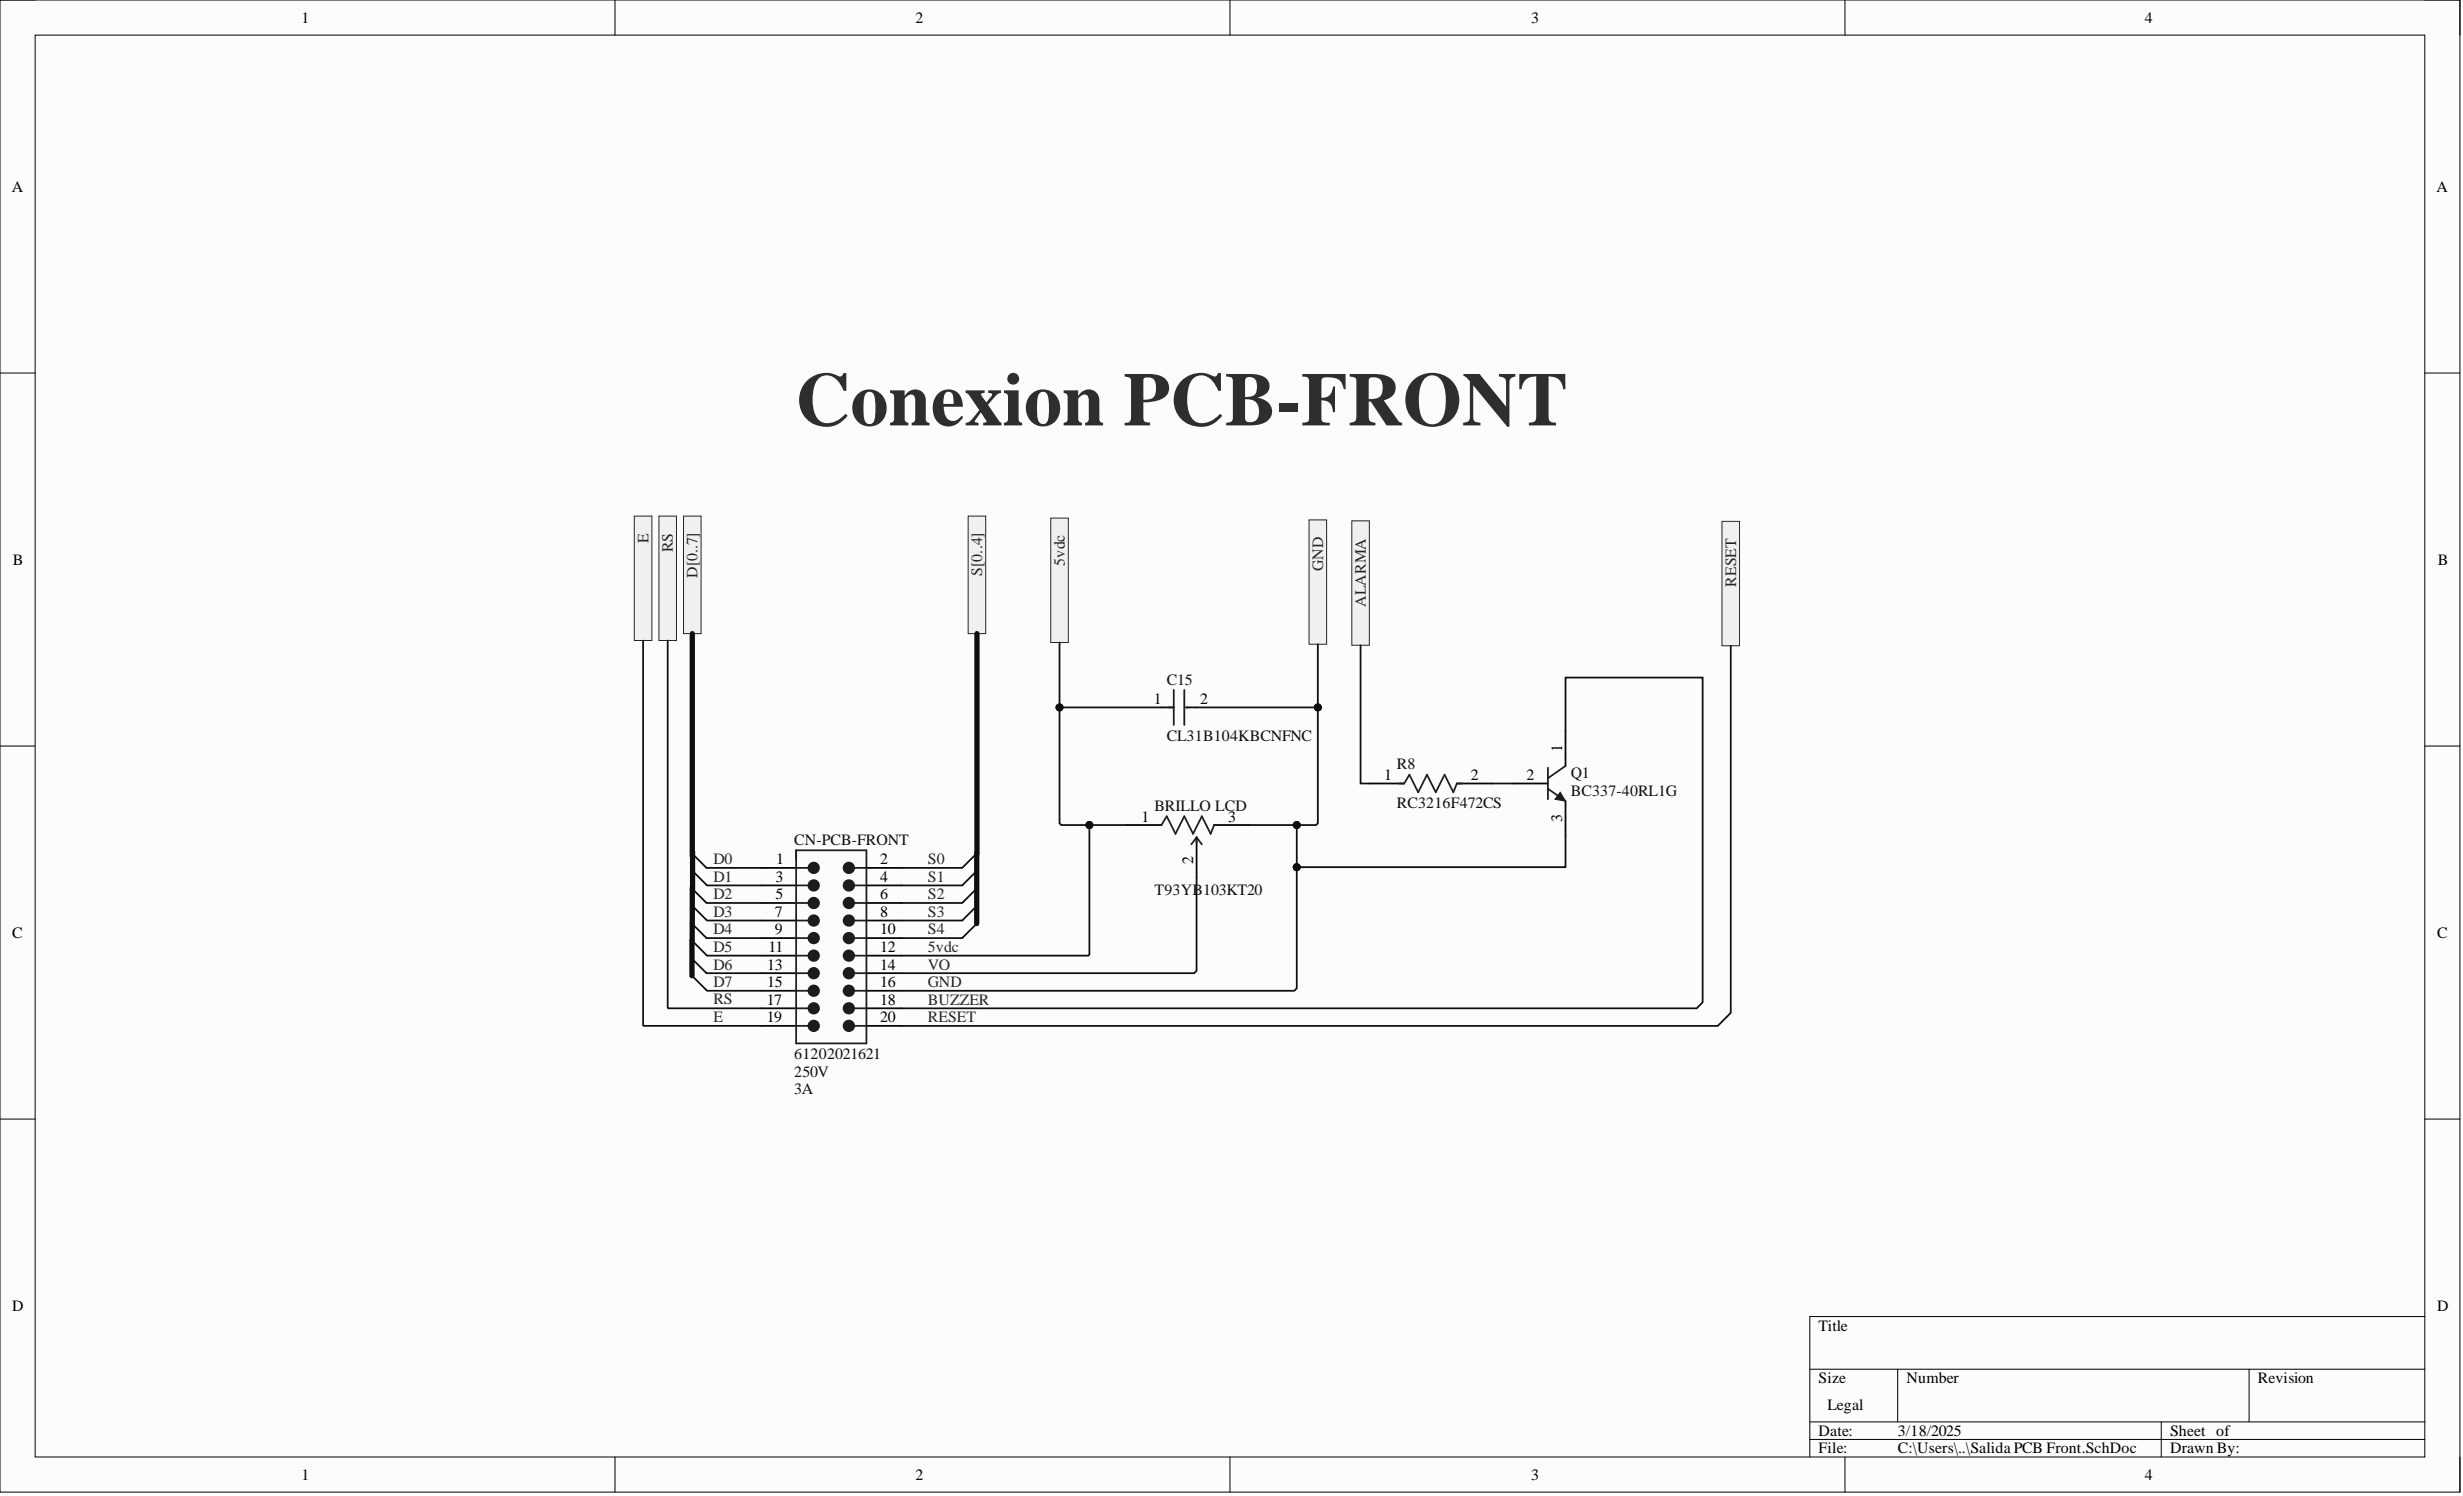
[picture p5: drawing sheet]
<svg xmlns="http://www.w3.org/2000/svg" width="356mm" height="216mm" viewBox="0 0 356 216" stroke-linecap="round" stroke-linejoin="round" font-family="sans-serif">
<defs><g id="words">
<text font-size="11" fill="#2e2e2e" x="114.8" y="61.4">Conexion PCB-FRONT</text>
<g font-size="2.3">
<text x="43.5" y="3.3">1</text>
<text x="132.2" y="3.3">2</text>
<text x="221" y="3.3">3</text>
<text x="309.7" y="3.3">4</text>
<text x="1.7" y="27.7">A</text>
<text x="351.8" y="27.7">A</text>
<text x="1.9" y="81.5">B</text>
<text x="351.9" y="81.5">B</text>
<text x="166.6" y="101.6">1</text>
<text x="173.3" y="101.6">2</text>
<text x="199.8" y="112.6">1</text>
<text x="212.3" y="112.6">2</text>
<text x="220.4" y="112.6">2</text>
<text x="225.5" y="108.5" transform="rotate(-90 225.5 108.5)">1</text>
<text x="164.8" y="118.6">1</text>
<text x="177.3" y="118.6">3</text>
<text x="225.5" y="118.6" transform="rotate(-90 225.5 118.6)">3</text>
<text x="112" y="124.7">1</text>
<text x="127.1" y="124.7">2</text>
<text x="172.3" y="124.6" transform="rotate(-90 172.3 124.6)">2</text>
<text x="112" y="127.3">3</text>
<text x="112" y="129.8">5</text>
<text x="127.1" y="127.3">4</text>
<text x="127.1" y="129.8">6</text>
<text x="1.8" y="135.4">C</text>
<text x="110.9" y="137.4">11</text>
<text x="111.9" y="132.3">7</text>
<text x="111.9" y="134.9">9</text>
<text x="127.1" y="132.3">8</text>
<text x="127.1" y="134.9">10</text>
<text x="127.1" y="137.4">12</text>
<text x="351.9" y="135.4">C</text>
<text x="110.8" y="139.9">13</text>
<text x="110.8" y="142.5">15</text>
<text x="127.1" y="139.9">14</text>
<text x="127.1" y="142.5">16</text>
<text x="110.7" y="145">17</text>
<text x="110.7" y="147.5">19</text>
<text x="127.1" y="145">18</text>
<text x="127.1" y="147.5">20</text>
<text x="1.8" y="189.2">D</text>
<text x="351.9" y="189.2">D</text>
<text x="262.6" y="192">Title</text>
<text x="262.6" y="199.6">Size</text>
<text x="263.8" y="203.4">Legal</text>
<text x="275.2" y="199.6">Number</text>
<text x="326" y="199.6">Revision</text>
<text x="262.6" y="207.2">Date:</text>
<text x="262.6" y="209.8">File:</text>
<text x="274" y="207.2">3/18/2025</text>
<text x="274" y="209.8">C:\Users\..\Salida PCB Front.SchDoc</text>
<text x="313.3" y="207.2">Sheet of</text>
<text x="313.3" y="209.8">Drawn By:</text>
<text x="43.5" y="213.6">1</text>
<text x="132.2" y="213.6">2</text>
<text x="221" y="213.6">3</text>
<text x="309.7" y="213.6">4</text>
</g>
<g font-size="2.3" fill="#262626">
<text x="93.6" y="78.4" transform="rotate(-90 93.6 78.4)">E</text>
<text x="97.2" y="79.7" transform="rotate(-90 97.2 79.7)">RS</text>
<text x="100.7" y="83.4" transform="rotate(-90 100.7 83.4)">D[0..7]</text>
<text x="141.8" y="83.1" transform="rotate(-90 141.8 83.1)">S[0..4]</text>
<text x="153.7" y="81.7" transform="rotate(-90 153.7 81.7)">5vdc</text>
<text x="191" y="82.4" transform="rotate(-90 191 82.4)">GND</text>
<text x="197.2" y="87.6" transform="rotate(-90 197.2 87.6)">ALARMA</text>
<text x="250.6" y="84.7" transform="rotate(-90 250.6 84.7)">RESET</text>
<text x="103" y="124.7">D0</text>
<text x="133.9" y="124.7">S0</text>
<text x="103" y="127.3">D1</text>
<text x="103" y="129.8">D2</text>
<text x="133.9" y="129.8">S2</text>
<text x="133.9" y="127.3">S1</text>
<text x="103" y="132.3">D3</text>
<text x="103" y="134.9">D4</text>
<text x="103" y="137.4">D5</text>
<text x="133.9" y="132.3">S3</text>
<text x="133.9" y="134.9">S4</text>
<text x="133.9" y="137.4">5vdc</text>
<text x="103" y="139.9">D6</text>
<text x="103" y="142.5">D7</text>
<text x="133.9" y="139.9">VO</text>
<text x="133.9" y="142.5">GND</text>
<text x="103" y="144.9">RS</text>
<text x="103" y="147.5">E</text>
<text x="133.9" y="145">BUZZER</text>
<text x="133.9" y="147.5">RESET</text>
</g>
<g font-size="2.3" fill="#0e0e0e">
<text x="168.4" y="98.8">C15</text>
<text x="168.4" y="106.9">CL31B104KBCNFNC</text>
<text x="201.7" y="111">R8</text>
<text x="226.8" y="112.3">Q1</text>
<text x="166.7" y="117">BRILLO LCD</text>
<text x="201.7" y="116.6">RC3216F472CS</text>
<text x="226.8" y="114.8">BC337-40RL1G</text>
<text x="114.7" y="121.9">CN-PCB-FRONT</text>
<text x="166.7" y="129.2">T93YB103KT20</text>
<text x="114.7" y="155.4">250V</text>
<text x="114.7" y="152.8">61202021621</text>
<text x="114.7" y="157.9">3A</text>
</g>
</g></defs>
<path d="M0 0h355.2v215.3h-355.2z" fill-rule="evenodd" fill="#fcfcfc"/>
<path d="M0 0h355.2v215.3h-355.2z" fill="none" stroke="#000" stroke-width=".14"/>
<path d="M5.1 5.1h345v205.2h-345z" fill-rule="evenodd" fill="#fcfcfc"/>
<g fill="none" stroke="#000" stroke-width=".14">
<path d="M0 0h5.1M5.1 5.1h345v205.2h-345zM88.8 0v5.1M177.6 0v5.1M266.4 0v5.1M350.1 0h5.1v5.1M0 53.8h5.1M350.1 53.8h5.1M0 107.7h5.1M350.1 107.7h5.1M0 161.5h5.1M350.1 161.5h5.1"/>
<path d="M261.3 197.6h88.8M274 197.6v7.6M324.7 197.6v7.6M350.1 190h-88.8v20.3M88.8 210.3v5M177.6 210.3v5M261.3 205.2h88.8M261.3 207.7h88.8M266.4 210.3v5M312 205.2v5.1M355.2 210.3v5"/>
</g>
<path d="M109.9 127.8h5M109.9 125.2h5" fill="none" stroke="#000" stroke-width=".25"/>
<path d="M114.9 127.8h1.8" fill="none" stroke="#1c1c1c" stroke-width=".25"/>
<circle cx="117.5" cy="127.8" r=".76" fill="#1c1c1c"/>
<g fill="none" stroke="#1c1c1c" stroke-width=".25">
<path d="M114.9 125.2h1.8M123.3 127.8h1.8"/>
<circle cx="117.5" cy="127.8" r=".76"/>
</g>
<path d="M125.1 127.8h5.1M125.1 125.2h5.1" fill="none" stroke="#000" stroke-width=".25"/>
<circle cx="122.6" cy="127.8" r=".76" fill="#1c1c1c"/>
<g fill="none" stroke="#1c1c1c" stroke-width=".25">
<path d="M123.3 125.2h1.8"/>
<circle cx="122.6" cy="127.8" r=".76"/>
</g>
<circle cx="122.6" cy="125.3" r=".76" fill="#1c1c1c"/>
<g fill="none" stroke="#1c1c1c" stroke-width=".25">
<path d="M114.9 130.3h1.8"/>
<circle cx="122.6" cy="125.3" r=".76"/>
</g>
<path d="M109.9 130.3h5M125.1 130.3h5.1" fill="none" stroke="#000" stroke-width=".25"/>
<circle cx="117.5" cy="130.3" r=".76" fill="#1c1c1c"/>
<g fill="none" stroke="#1c1c1c" stroke-width=".25">
<path d="M123.3 130.3h1.8"/>
<circle cx="117.5" cy="130.3" r=".76"/>
</g>
<circle cx="122.6" cy="130.3" r=".76" fill="#1c1c1c"/>
<g fill="none" stroke="#1c1c1c" stroke-width=".25">
<path d="M114.9 132.9h1.8"/>
<circle cx="122.6" cy="130.3" r=".76"/>
</g>
<path d="M109.9 132.9h5M125.1 132.9h5.1" fill="none" stroke="#000" stroke-width=".25"/>
<circle cx="117.5" cy="132.9" r=".76" fill="#1c1c1c"/>
<g fill="none" stroke="#1c1c1c" stroke-width=".25">
<path d="M123.3 132.9h1.8"/>
<circle cx="117.5" cy="132.9" r=".76"/>
</g>
<circle cx="122.6" cy="132.9" r=".76" fill="#1c1c1c"/>
<g fill="none" stroke="#1c1c1c" stroke-width=".25">
<path d="M114.9 135.4h1.8"/>
<circle cx="122.6" cy="132.9" r=".76"/>
</g>
<path d="M109.9 135.4h5M125.1 135.4h5.1" fill="none" stroke="#000" stroke-width=".25"/>
<circle cx="117.5" cy="135.4" r=".76" fill="#1c1c1c"/>
<g fill="none" stroke="#1c1c1c" stroke-width=".25">
<path d="M123.3 135.4h1.8"/>
<circle cx="117.5" cy="135.4" r=".76"/>
</g>
<circle cx="122.6" cy="135.4" r=".76" fill="#1c1c1c"/>
<g fill="none" stroke="#1c1c1c" stroke-width=".25">
<path d="M114.9 137.9h1.8"/>
<circle cx="122.6" cy="135.4" r=".76"/>
</g>
<path d="M109.9 137.9h5M125.1 137.9h5.1" fill="none" stroke="#000" stroke-width=".25"/>
<circle cx="117.5" cy="137.9" r=".76" fill="#1c1c1c"/>
<g fill="none" stroke="#1c1c1c" stroke-width=".25">
<path d="M123.3 137.9h1.8"/>
<circle cx="117.5" cy="137.9" r=".76"/>
</g>
<circle cx="122.6" cy="137.9" r=".76" fill="#1c1c1c"/>
<g fill="none" stroke="#1c1c1c" stroke-width=".25">
<path d="M114.9 140.5h1.8"/>
<circle cx="122.6" cy="137.9" r=".76"/>
</g>
<path d="M109.9 140.5h5M109.9 143h5M125.1 140.5h5.1M125.1 143h5.1" fill="none" stroke="#000" stroke-width=".25"/>
<circle cx="117.5" cy="140.5" r=".76" fill="#1c1c1c"/>
<g fill="none" stroke="#1c1c1c" stroke-width=".25">
<path d="M123.3 140.5h1.8"/>
<circle cx="117.5" cy="140.5" r=".76"/>
</g>
<circle cx="122.6" cy="140.5" r=".76" fill="#1c1c1c"/>
<circle cx="122.6" cy="140.5" r=".76" fill="none" stroke="#1c1c1c" stroke-width=".25"/>
<circle cx="117.5" cy="125.3" r=".76" fill="#1c1c1c"/>
<g fill="none" stroke="#1c1c1c" stroke-width=".25">
<path d="M114.9 143h1.8"/>
<circle cx="117.5" cy="125.3" r=".76"/>
</g>
<path d="M109.9 145.5h5M125.1 145.5h5.1" fill="none" stroke="#000" stroke-width=".25"/>
<circle cx="117.5" cy="143" r=".76" fill="#1c1c1c"/>
<g fill="none" stroke="#1c1c1c" stroke-width=".25">
<path d="M123.3 143h1.8"/>
<circle cx="117.5" cy="143" r=".76"/>
</g>
<circle cx="122.6" cy="143" r=".76" fill="#1c1c1c"/>
<g fill="none" stroke="#1c1c1c" stroke-width=".25">
<path d="M114.9 145.5h1.8"/>
<circle cx="122.6" cy="143" r=".76"/>
</g>
<circle cx="117.5" cy="145.5" r=".76" fill="#1c1c1c"/>
<g fill="none" stroke="#1c1c1c" stroke-width=".25">
<path d="M123.3 145.5h1.8"/>
<circle cx="117.5" cy="145.5" r=".76"/>
</g>
<circle cx="122.6" cy="145.5" r=".76" fill="#1c1c1c"/>
<g fill="none" stroke="#1c1c1c" stroke-width=".25">
<path d="M114.9 148.1h1.8"/>
<circle cx="122.6" cy="145.5" r=".76"/>
</g>
<path d="M109.9 148.1h5M125.1 148.1h5.1" fill="none" stroke="#000" stroke-width=".25"/>
<circle cx="117.5" cy="148.1" r=".76" fill="#1c1c1c"/>
<g fill="none" stroke="#1c1c1c" stroke-width=".25">
<path d="M123.3 148.1h1.8"/>
<circle cx="117.5" cy="148.1" r=".76"/>
</g>
<circle cx="122.6" cy="148.1" r=".76" fill="#1c1c1c"/>
<g fill="none" stroke="#1c1c1c" stroke-width=".25">
<path d="M114.9 122.7h10.2v27.9h-10.2z"/>
<circle cx="122.6" cy="148.1" r=".76"/>
</g>
<path d="M151.7 74.8h2.5v17.9h-2.5z" fill-rule="evenodd" fill="#f0f0f0"/>
<path d="M151.7 74.8h2.5v17.9h-2.5z" fill="none" stroke="#262626" stroke-width=".14"/>
<path d="M189 75h2.5v18h-2.5z" fill-rule="evenodd" fill="#f0f0f0"/>
<path d="M189 75h2.5v18h-2.5z" fill="none" stroke="#262626" stroke-width=".14"/>
<path d="M139.8 74.5h2.5v16.9h-2.5z" fill-rule="evenodd" fill="#f0f0f0"/>
<path d="M139.8 74.5h2.5v16.9h-2.5z" fill="none" stroke="#262626" stroke-width=".14"/>
<path d="M98.7 74.5h2.5v16.9h-2.5z" fill-rule="evenodd" fill="#f0f0f0"/>
<path d="M98.7 74.5h2.5v16.9h-2.5z" fill="none" stroke="#262626" stroke-width=".14"/>
<path d="M95.1 74.5h2.6v17.9h-2.6z" fill-rule="evenodd" fill="#f0f0f0"/>
<path d="M95.1 74.5h2.6v17.9h-2.6z" fill="none" stroke="#262626" stroke-width=".14"/>
<path d="M91.6 74.5h2.5v17.9h-2.5z" fill-rule="evenodd" fill="#f0f0f0"/>
<path d="M91.6 74.5h2.5v17.9h-2.5z" fill="none" stroke="#262626" stroke-width=".14"/>
<path d="M195.2 75.2h2.5v17.9h-2.5z" fill-rule="evenodd" fill="#f0f0f0"/>
<path d="M195.2 75.2h2.5v17.9h-2.5z" fill="none" stroke="#262626" stroke-width=".14"/>
<path d="M248.6 75.2h2.5v18h-2.5z" fill-rule="evenodd" fill="#f0f0f0"/>
<path d="M248.6 75.2h2.5v18h-2.5z" fill="none" stroke="#262626" stroke-width=".14"/>
<path d="M162.6 119.1h5.1M175.3 119.1h5.1M218.4 113.1h5.1M226 105.5v5M226 115.6v5.1M172.8 121.6v5.1" fill="none" stroke="#000" stroke-width=".25"/>
<path d="M166.9 119.1h.8l.7-1.3 1.3 2.5 1.3-2.5 1.3 2.5 1.2-2.5 1.3 2.5 .5-1.2h.8M223.5 113.8l2.5 1.8M223.5 110.8v4.6M226 110.5l-2.5 1.8M172.8 120.8l-.8 1.1M172.8 120.8l.7 1.1M172.8 120.8v.8" fill="none" stroke="#1c1c1c" stroke-width=".25"/>
<path d="M225.3 114.3l.7 1.3-1.5-.2z" fill="#1c1c1c"/>
<path d="M225.3 114.3l.7 1.3-1.5-.2z" fill="none" stroke="#1c1c1c" stroke-width=".14"/>
<path d="M167.7 102.1h1.8M171.2 102.1h1.6M197.7 113.1h5M210.3 113.1h5.1" fill="none" stroke="#000" stroke-width=".25"/>
<path d="M169.5 99.6v5M171 99.6v5M168.7 102.1h.8M171.2 102.1h.3M202 113.1h.7l.8-1.3 1.3 2.5 1.2-2.5 1.3 2.5 1.3-2.5 1.2 2.5 .5-1.2h.8" fill="none" stroke="#1c1c1c" stroke-width=".25"/>
<g fill="none" stroke="#0e0e0e" stroke-width=".25">
<path d="M92.8 92.4v55.6l.1 .1h17M96.4 92.4v53l.1 .1h13.4M196.4 93.1v20h1.3M153 102.1h14.7M215.4 113.1h3M99.9 138.4l2.1 2.1h7.9M99.9 128.3l2.1 2h7.9M99.9 133.3l2.1 2.1h7.9M100 130.7l2.1 2.2h7.8M100 135.8l2.1 2.1h7.8M100 123.2l2 2h7.9M100 125.7l2.1 2.1h7.8"/>
<path d="M141 123.2l-2.1 2h-8.7M141 125.7l-2.1 2.1h-8.7M141 128.2l-2.1 2.1h-8.7M141 130.8l-2.1 2.1h-8.7M141 133.3l-2.1 2.1h-8.7M99.9 140.8l2.2 2.2h7.8"/>
</g>
<circle cx="153" cy="102.1" r=".51" fill="#0e0e0e"/>
<circle cx="153" cy="102.1" r=".51" fill="none" stroke="#0e0e0e" stroke-width=".14"/>
<path d="M172.8 102.1h17.5" fill="none" stroke="#0e0e0e" stroke-width=".25"/>
<circle cx="190.3" cy="102.1" r=".51" fill="#0e0e0e"/>
<circle cx="190.3" cy="102.1" r=".51" fill="none" stroke="#0e0e0e" stroke-width=".14"/>
<path d="M153 92.7v26.1l.2 .3h9.4" fill="none" stroke="#0e0e0e" stroke-width=".25"/>
<circle cx="153" cy="102.1" r=".51" fill="#0e0e0e"/>
<circle cx="153" cy="102.1" r=".51" fill="none" stroke="#0e0e0e" stroke-width=".14"/>
<circle cx="157.3" cy="119.1" r=".51" fill="#0e0e0e"/>
<circle cx="157.3" cy="119.1" r=".51" fill="none" stroke="#0e0e0e" stroke-width=".14"/>
<path d="M190.3 93v25.8l-.3 .3h-9.6" fill="none" stroke="#0e0e0e" stroke-width=".25"/>
<circle cx="190.3" cy="102.1" r=".51" fill="#0e0e0e"/>
<circle cx="190.3" cy="102.1" r=".51" fill="none" stroke="#0e0e0e" stroke-width=".14"/>
<circle cx="187.2" cy="119.1" r=".51" fill="#0e0e0e"/>
<circle cx="187.2" cy="119.1" r=".51" fill="none" stroke="#0e0e0e" stroke-width=".14"/>
<path d="M187.2 119.1v6h38.8v-4.4" fill="none" stroke="#0e0e0e" stroke-width=".25"/>
<circle cx="187.2" cy="125.2" r=".51" fill="#0e0e0e"/>
<circle cx="187.2" cy="125.2" r=".51" fill="none" stroke="#0e0e0e" stroke-width=".14"/>
<circle cx="187.2" cy="119.1" r=".51" fill="#0e0e0e"/>
<circle cx="187.2" cy="119.1" r=".51" fill="none" stroke="#0e0e0e" stroke-width=".14"/>
<path d="M157.3 119.1v18.7l-.2 .1h-26.9" fill="none" stroke="#0e0e0e" stroke-width=".25"/>
<circle cx="157.3" cy="119.1" r=".51" fill="#0e0e0e"/>
<circle cx="157.3" cy="119.1" r=".51" fill="none" stroke="#0e0e0e" stroke-width=".14"/>
<path d="M172.8 126.7v13.4l-.4 .4h-42.2M187.2 125.1v17.5l-.3 .4h-56.7" fill="none" stroke="#0e0e0e" stroke-width=".25"/>
<circle cx="187.2" cy="125.2" r=".51" fill="#0e0e0e"/>
<circle cx="187.2" cy="125.2" r=".51" fill="none" stroke="#0e0e0e" stroke-width=".14"/>
<path d="M249.9 93.2v53l-1.9 1.9h-117.8M226 105.5v-7.7h19.8v46.9l-.8 .8h-114.8" fill="none" stroke="#0e0e0e" stroke-width=".25"/>
<path d="M100 91.4l-.1 49.4M141 91.4v41.9" fill="none" stroke="#0e0e0e" stroke-width=".76"/>
<use href="#words"/>
</svg>
